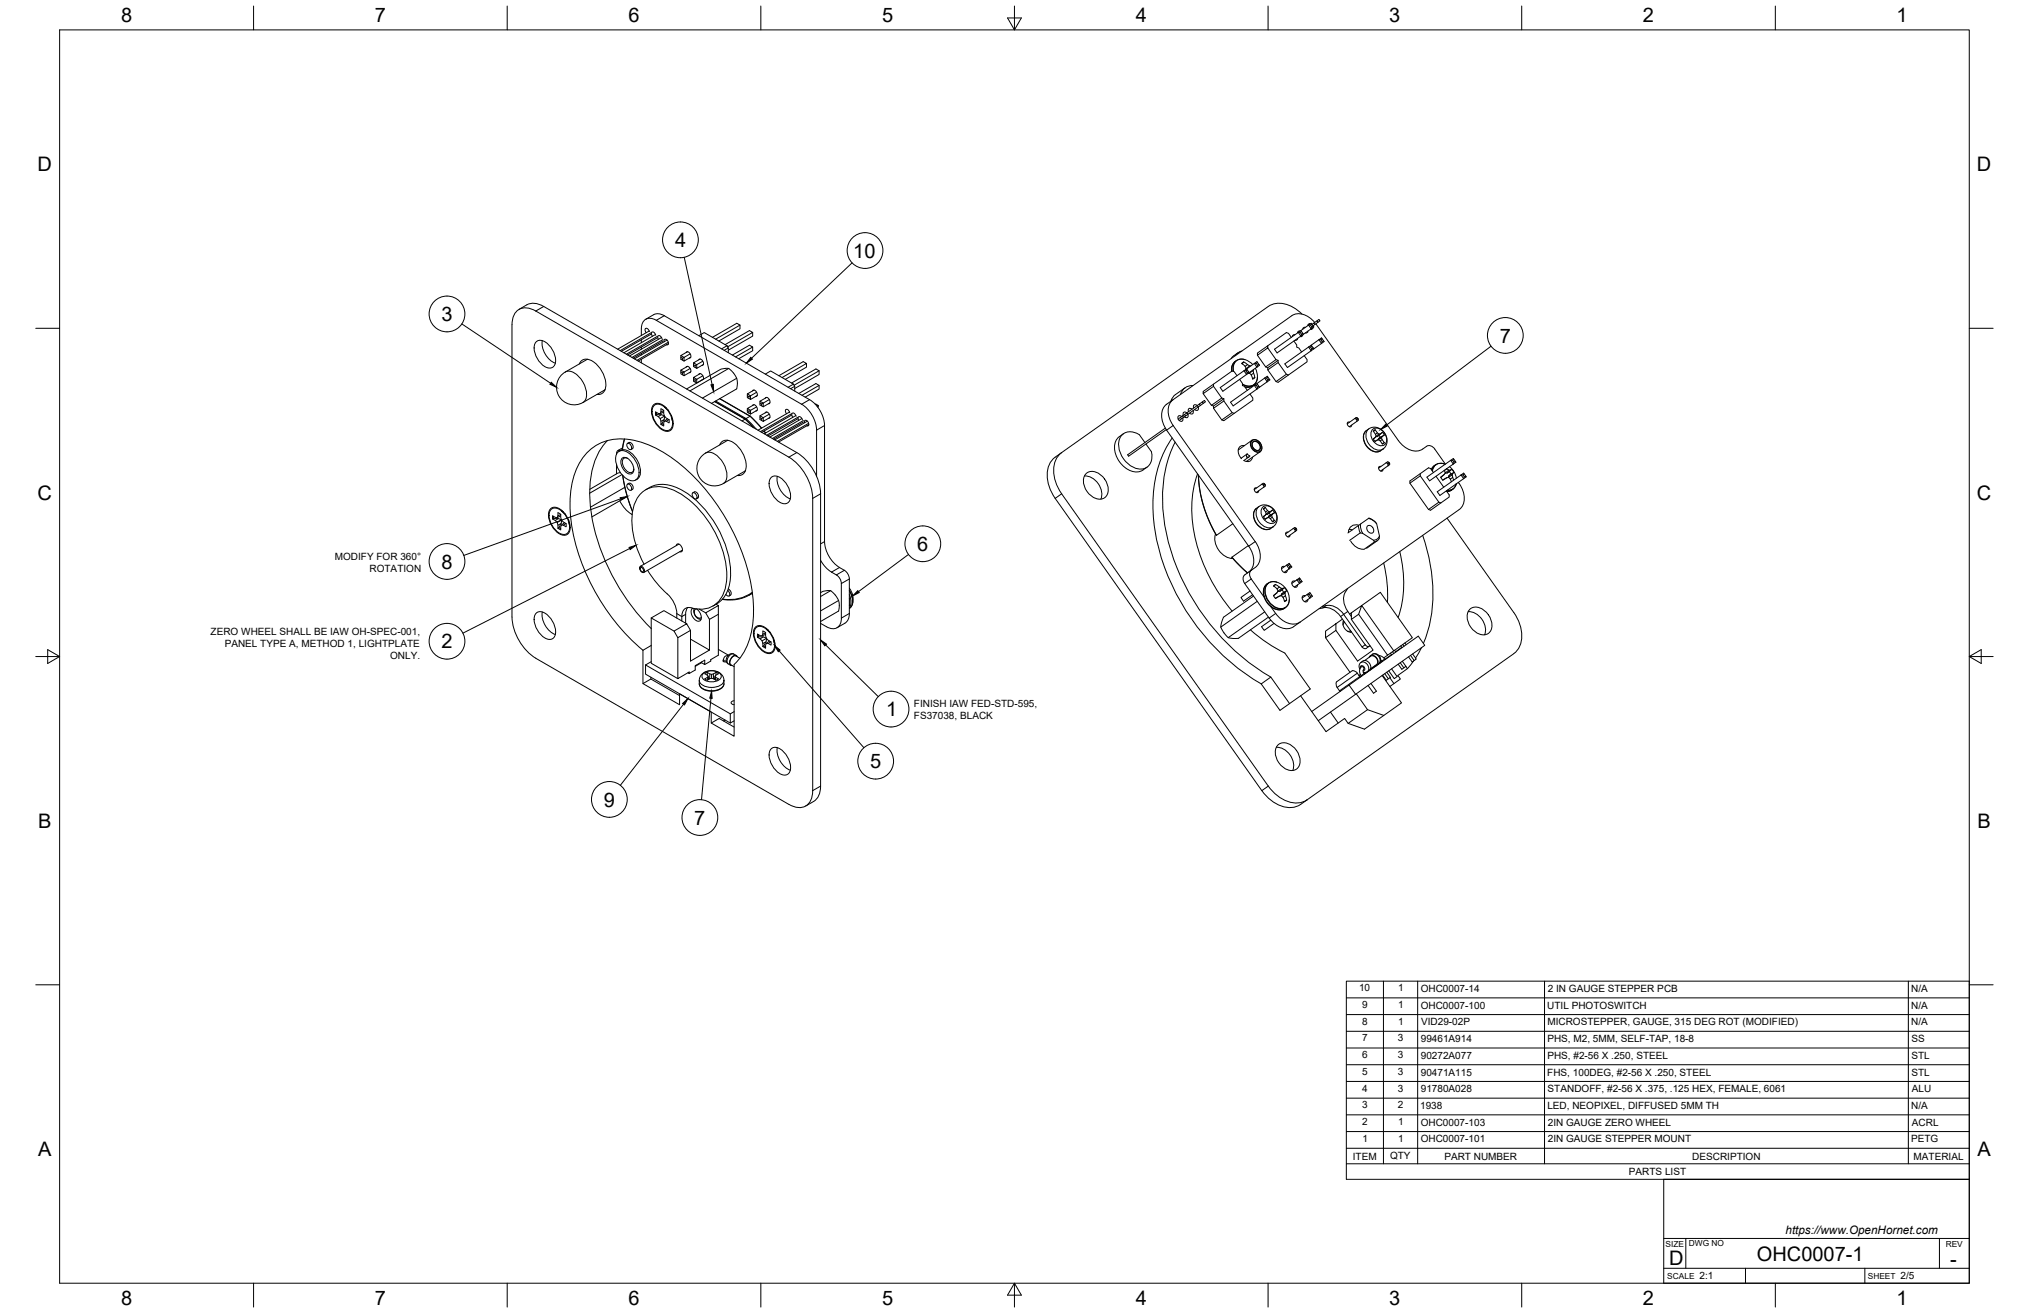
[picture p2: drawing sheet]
<svg xmlns="http://www.w3.org/2000/svg" width="864mm" height="559mm" viewBox="0 0 864 559" stroke-linecap="round" stroke-linejoin="round" font-family="sans-serif">
<defs><g id="words">
<g font-size="8.5">
<text x="51.6" y="9.4">8</text>
<text x="159.5" y="9.4">7</text>
<text x="267.5" y="9.4">6</text>
<text x="375.4" y="9.3">5</text>
<text x="483.4" y="9.4">4</text>
<text x="591.3" y="9.4">3</text>
<text x="699.3" y="9.4">2</text>
<text x="807.2" y="9.4">1</text>
<text x="16" y="72.9">D</text>
<text x="841.4" y="72.9">D</text>
<text x="287.4" y="105.1">4</text>
<text x="363.2" y="109.6">10</text>
<text x="187.9" y="136.6">3</text>
<text x="638.3" y="145.8">7</text>
<text x="16" y="212.6">C</text>
<text x="841.4" y="212.6">C</text>
<text x="390.4" y="234.4">6</text>
<text x="187.9" y="242">8</text>
<text x="188" y="276">2</text>
<text x="377.2" y="304.9">1</text>
<text x="370.3" y="327">5</text>
<text x="257" y="343.2">9</text>
<text x="16.2" y="352.3">B</text>
<text x="295.5" y="351">7</text>
<text x="841.7" y="352.3">B</text>
<text x="16.2" y="492">A</text>
<text x="841.7" y="492">A</text>
<text x="710.4" y="538.4">D</text>
<text x="747.8" y="536.7">OHC0007-1</text>
<text x="830.1" y="538.8">-</text>
<text x="51.6" y="555.5">8</text>
<text x="159.5" y="555.5">7</text>
<text x="267.5" y="555.5">6</text>
<text x="375.4" y="555.4">5</text>
<text x="483.4" y="555.5">4</text>
<text x="591.3" y="555.5">3</text>
<text x="699.3" y="555.5">2</text>
<text x="807.2" y="555.5">1</text>
</g>
<text font-size="5" x="760" y="525.2">https://www.OpenHornet.com</text>
<g font-size="4.3">
<text x="142.5" y="238.2">MODIFY FOR 360°</text>
<text x="157.3" y="243.4">ROTATION</text>
<text x="89.7" y="270.1">ZERO WHEEL SHALL BE IAW OH-SPEC-001,</text>
<text x="95.7" y="275.3">PANEL TYPE A, METHOD 1, LIGHTPLATE</text>
<text x="166.1" y="280.4">ONLY.</text>
<text x="389" y="300.7">FINISH IAW FED-STD-595,</text>
<text x="389" y="305.8">FS37038, BLACK</text>
<text x="578.4" y="421.9">10</text>
<text x="595.1" y="421.9">1</text>
<text x="604.7" y="422.2">OHC0007-14</text>
<text x="658.8" y="422.2">2 IN GAUGE STEPPER PCB</text>
<text x="813.5" y="422.2">N/A</text>
<text x="579.8" y="429">9</text>
<text x="595.1" y="429">1</text>
<text x="604.7" y="429.3">OHC0007-100</text>
<text x="658.6" y="429.3">UTIL PHOTOSWITCH</text>
<text x="813.5" y="429.3">N/A</text>
<text x="579.8" y="436.1">8</text>
<text x="595.1" y="436.1">1</text>
<text x="604.9" y="436.4">VID29-02P</text>
<text x="658.6" y="436.4">MICROSTEPPER, GAUGE, 315 DEG ROT (MODIFIED)</text>
<text x="813.5" y="436.4">N/A</text>
<text x="579.8" y="443.2">7</text>
<text x="594.9" y="443.3">3</text>
<text x="604.7" y="443.5">99461A914</text>
<text x="658.6" y="443.5">PHS, M2, 5MM, SELF-TAP, 18-8</text>
<text x="813.6" y="443.5">SS</text>
<text x="579.8" y="450.4">6</text>
<text x="594.9" y="450.4">3</text>
<text x="604.7" y="450.6">90272A077</text>
<text x="658.6" y="450.7">PHS, #2-56 X .250, STEEL</text>
<text x="813.6" y="450.7">STL</text>
<text x="579.8" y="457.5">5</text>
<text x="594.9" y="457.5">3</text>
<text x="604.7" y="457.7">90471A115</text>
<text x="658.6" y="457.8">FHS, 100DEG, #2-56 X .250, STEEL</text>
<text x="813.6" y="457.8">STL</text>
<text x="579.8" y="464.6">4</text>
<text x="594.9" y="464.6">3</text>
<text x="604.7" y="464.8">91780A028</text>
<text x="658.7" y="464.9">STANDOFF, #2-56 X .375, .125 HEX, FEMALE, 6061</text>
<text x="813.8" y="464.8">ALU</text>
<text x="579.8" y="471.7">3</text>
<text x="595" y="471.7">2</text>
<text x="604.5" y="472">1938</text>
<text x="658.6" y="472">LED, NEOPIXEL, DIFFUSED 5MM TH</text>
<text x="813.5" y="472">N/A</text>
<text x="579.8" y="478.8">2</text>
<text x="595.1" y="478.8">1</text>
<text x="604.7" y="479.1">OHC0007-103</text>
<text x="658.8" y="479.1">2IN GAUGE ZERO WHEEL</text>
<text x="813.8" y="479.1">ACRL</text>
<text x="579.9" y="485.9">1</text>
<text x="595.1" y="485.9">1</text>
<text x="604.7" y="486.2">OHC0007-101</text>
<text x="658.8" y="486.2">2IN GAUGE STEPPER MOUNT</text>
<text x="813.4" y="486.2">PETG</text>
<text x="575.8" y="493.5">ITEM</text>
<text x="591.7" y="493.4">QTY</text>
<text x="614.8" y="493.5">PART NUMBER</text>
<text x="720.3" y="493.5">DESCRIPTION</text>
<text x="814.5" y="493.5">MATERIAL</text>
<text x="693.3" y="500.1">PARTS LIST</text>
<text x="723.4" y="544.5">2:1</text>
<text x="809" y="544.5">2/5</text>
</g>
<g font-size="3.5">
<text x="708.9" y="530.9">SIZE</text>
<text x="718.9" y="530.5">DWG NO</text>
<text x="828.2" y="530.9">REV</text>
<text x="709.6" y="544.2">SCALE</text>
<text x="795" y="544.2">SHEET</text>
</g>
</g></defs>
<!-- layer: Visible Narrow -->
<g fill="none" stroke="#000" stroke-width=".43">
<path d="M231.4 130.4l-3.4 2M282.7 134.4l-3.4 1.9M240.6 158.3a5.4 5.4 0 0 1 6.2 2.4 9.5 9.5 0 0 1 2.3 9.6l-1 1M525.7 153.8l-1.1 1.4-.3 2.8M526.3 153.4l-1.2 1.6-.3 1.4 .1 1.6M529.8 153a3.8 3.8 0 0 0-4 1 3.8 3.8 0 0 0-.8 4.1M304.2 170.9l12.9 7.5M304.6 170.7l12.9 7.4 4.4 4.6M306.3 169.7l13 7.5 4.8 5M317.1 178.4l3.5 3.5M344.6 170.1l-3.4 1.9M528.8 163.6l1.5 .7 1.4 .1 1.9-.6"/>
<path d="M533.1 164.2l-1.5 .6-1.7-.1M535.2 160.6a3.8 3.8 0 0 1-2.3 3.5 3.8 3.8 0 0 1-4.1-.7M577.8 178l-.6 .4M578 178.2l-.6 .5M265.9 186.8l-1 4.6M300.4 192.8a5.4 5.4 0 0 1 6.1 2.4 9.5 9.5 0 0 1 2.4 9.6l-1 1M325.1 183.5l.7 .8M339.1 192.6l-3.3 2M350.9 181.1l-3.3 2M499.3 181.1l-2.8 2M532.7 187.8a2.77 2.77 0 0 1 3-.1 2.77 2.77 0 0 1 1.3 2.6 1.89 1.89 0 0 1-1.3 2.1 1.89 1.89 0 0 1-2.2-1l-1-1.6-.1-1.1zM532.9 187.3a3.2 3.2 0 0 0 0 3.7 3.2 3.2 0 0 0 3.5 1.2"/>
<path d="M533.4 187.9a2.39 2.39 0 0 1 2.6 .9 2.39 2.39 0 0 1 0 2.8 2.39 2.39 0 0 1-2.6-.9 2.39 2.39 0 0 1 0-2.8zM533.4 188.1a2.23 2.23 0 0 1 2.5 .8 2.23 2.23 0 0 1 0 2.6M581.6 183.2a5.2 5.2 0 0 0 1.3 7.8l1.4 .9 1.4 .4 2-.5M582.6 182.5a5.2 5.2 0 0 0 1.3 7.8l1.4 .9 1.4 .4 2-.5M591.2 196.9l-.6 .4M591.4 197.1l-.7 .4M610.5 198.2l-1.3 1.7M611 197.8l-.9 1.1-.5 1.4M614.6 197.4a3.5 3.5 0 0 0-4.9 3.1M265.1 202.4l1.5 7.6 2.6 7.7M349.3 210.2l-3.4 1.9M451.9 210.2l-2.8 1.9"/>
<path d="M510.1 202.2a54.5 54.5 0 0 0 7.7 25.6M534.8 216.3a5.2 5.2 0 0 0 1.3 7.8l1.4 .9 1.4 .4 2-.5M535.9 215.6a5.2 5.2 0 0 0 1.2 7.8l1.4 .9 1.5 .4 1.9-.5M538.3 206l-.6 .4M538.4 206.2l-.6 .5M617.8 208.6l-2 .6M618.4 208.2l-1.5 .6h-1.1M619.8 205.9a3.4 3.4 0 0 1-3.8 2.7M350.9 230.5l-1.6 1M524.4 237.1l6.6 6.7M534.2 230.5l-2.7 2M551.6 224.8l-.6 .5"/>
<path d="M551.8 225.1l-.6 .4M320.2 252a16.7 16.7 0 0 1-12.7 3M320.3 252.4l-1.3 .8M357.3 241.5l-3.4 2M359.4 242.7l-3.4 2M361.5 251.4a6.4 6.4 0 0 1 .5 7.2l-.4 .3M361.5 251.2a8 8 0 0 1 1.3 6M361.5 246.4l-3.4 1.9M361.5 254.5l.3 1.8-.3 1.5M361.5 253.1a5.8 5.8 0 0 1 0 5.6M532.6 246.4l-2.8 1.9M539.3 248.5a5.9 5.9 0 0 0 .6 8.6 5.4 5.4 0 0 0 6.8 1.8"/>
<path d="M539.8 248.2a5.9 5.9 0 0 0 .7 8.6 5.4 5.4 0 0 0 6.7 1.7M543.4 247.7a3.7 3.7 0 0 0-3.9 .8 3.7 3.7 0 0 0-1 3.9 7.4 7.4 0 0 0 7.6 6.5 3.6 3.6 0 0 0 2.7-3.6M564.4 257.8l-1.3 .9M288.1 261.2l2.1 1.2 1.6-.9M312.3 278.4a2.77 2.77 0 0 0-2.4 4.1M361.5 261.1l-3.4 2M542.9 261.1l-2.7 2M573.7 260.2l-3.1 2.2M581.1 274.4l-1.4 .9M584.1 278.5a2.55 2.55 0 0 1 2.8 1 2.55 2.55 0 0 1 0 2.9M297.6 291a5.1 5.1 0 0 0 6.2 3 4.2 4.2 0 0 0 4.3-3M297.6 289.5a5.1 5.1 0 0 0 6.2 3 4.2 4.2 0 0 0 4.3-3"/>
<path d="M308 280.9l.4 .4h.7M577.7 286.5l-8.6 6.1M578.7 288l-8.6 6M579 284.3a.93 .93 0 0 1 .9-1.1 .93 .93 0 0 1 .9 1v.9l-.6 .4M579.2 281.9a2.55 2.55 0 0 1 2.8 1 2.55 2.55 0 0 1 0 2.9M580.6 286.7l-1.3 .9M589.4 280.5l-1.3 .8M349.3 334.6l-3.4 1.9M539.8 334.6l-2.7 1.9"/>
</g>
<!-- layer: Visible -->
<g fill="none" stroke="#000" stroke-width=".43">
<path d="M224.2 129.7l-3.3 2M224.3 129.7a7 7 0 0 1 7.1 .7l107.7 62.2a22.4 22.4 0 0 1 10.2 17.6v124.3a7.3 7.3 0 0 1-3 6.6M274.8 135.9l4-2.2 1.2-.2 2 .5 62.6 36.1M315 138.4v1.5l-9.1 5.2M554.2 133.7a12.1 12.1 0 0 0-13.5-3.8l-88.8 62.7M555.6 139.3h-.7l-.4 .8M557.8 137.8h-.7l-.4 .8M557.8 138.4l.6 .7-.3 .8 1.1-.8-.3-.4M558.4 138l-.6 .4h-.8l1.1 1.5-3.3 2.4M558.4 138l.8-.5 .5 .6-.9 .6M558.9 139.3l-.2 .6-.9 .2M558.9 138.7l-.8-1.1-4.4 3.1"/>
<path d="M558.9 138.7l-.5 .4M559.2 137.5l1.3-1 .5 .7-1.3 .9M559.6 137.2a7.8 7.8 0 0 0-9.8-2.8l-50.5 35.7a7 7 0 0 0-4.9 6.1l.5 3.4 1.7 3.4 34.9 49.5a8.6 8.6 0 0 1 .7 10.4l-.7 .6M560 137.8l35.1 49.6a8.6 8.6 0 0 0 9.6 4.2l3-1.9 1.5 .2 1.5 1.2 4.5 6.4M560.5 136.5l.9-.6 .4 .6-.8 .7M228.4 145.3a4.4 4.4 0 0 1 5.6 2 8 8 0 0 1 1.9 8.4 3.5 3.5 0 0 1-5.4-.8 8.5 8.5 0 0 1-2.5-9.1zM230.8 145a9.5 9.5 0 0 0 5.6 9.6M246.6 154.9a3.4 3.4 0 0 1 5.3-1.4 12 12 0 0 1 5.7 12.2 3 3 0 0 1-3.5 2.2M250 152.9h-.1M250 152.9l-9.4 5.4a7.5 7.5 0 0 0-2.7 10.2 7.5 7.5 0 0 0 10.2 2.8l9.3-5.4M273 142.8a8.9 8.9 0 0 1 1-6.2 3.9 3.9 0 0 1 5.3-.3l61.9 35.7a14 14 0 0 1 6.4 11.1v19.6M273 144.6v1.3"/>
<path d="M273 147.7v.9M273 150.5v.6M273 152.9v1.5M276.3 140.9l-13.4 7.7M276.4 141.1a1.1 1.1 0 0 0-.5-1.2 1.1 1.1 0 0 0-1.3 .2l.4 1.5M277.2 142.2l-12.7 7.3M277.2 141.6l-13.3 7.6M279 142.4l-13.5 7.7M279.1 142.7a1.11 1.11 0 0 0-.5-1.2 1.11 1.11 0 0 0-1.3 .1l.4 1.5M279.8 143.7l-12.7 7.4M279.8 143.1l-13.2 7.6M281.6 143.7l-13.7 7.8"/>
<path d="M281.8 144.3a1.2 1.2 0 0 0-1.8-1.2l.2 1.3M282.2 145.1l-12.7 7.3M282.2 144.5l-13.2 7.6M282.7 145.4a.76 .76 0 0 1 .4-1.1 .76 .76 0 0 1 1 .6l.4 1.5-.3 .4-.5-.1M283.9 144.7l-13.9 8M284.4 145.6l-13.3 7.8M284.5 146.2l-12.8 7.5M289.8 157.5v.8l.7 .4 .6-.4v1.6l2.9-1.7M289.8 151.3v1.6l.7 .4M289.8 158.3v.8l.7 .4M290.5 152.5v.8l.6 .4M290.5 158.7v.8l.6 .4"/>
<path d="M292 150a1.35 1.35 0 0 1 1.5 .1 1.35 1.35 0 0 1 .6 1.4l-.2 .7-.5 .2M292 156.3a1.35 1.35 0 0 1 1.5 0 1.35 1.35 0 0 1 .6 1.4l-.2 .7-.5 .2M292.7 149.7l-2.9 1.6 1.3 .8 2.7-1.5M292.7 155.9l-2.9 1.6 1.3 .8 2.7-1.5M294 152l-2.9 1.7v-1.6l-.6 .4-.7-.4M295.2 154.4v1.6l.7 .4M295.9 155.6v.8l.6 .4M297.4 153.2a1.35 1.35 0 0 1 1.5 0 1.35 1.35 0 0 1 .5 1.4l-.1 .7-.5 .2M297.4 159.4a1.35 1.35 0 0 1 1.5 0 1.35 1.35 0 0 1 .5 1.4v.6M297.4 142.9l2.3-1.4 9.7 5.7M298 159l-2.8 1.7 1.3 .7 2.6-1.5M298 152.8l-2.8 1.6 1.3 .8 2.6-1.5"/>
<path d="M299.4 155.1l-2.9 1.7v-1.6l-.6 .4-.7-.4M303.2 143.6l10.4-6 1.4 .8-10.4 6M308.6 146.7l10.4-6 1.4 .8-10.7 6.1M309.4 147.2l.6 .9-1.8 1M309.4 147.2l-2.3 1.3M310 148.1v2M310.2 156.8l-16.6 9.6M311.7 151.1l7.3-4.2 1.4 .8-7.3 4.2M320.4 147.7v1.6l-6 3.4M320.4 141.5v1.5l-10.4 6M325.7 159.2l2.3-1.3 9.7 5.6M331.5 159.9l10.4-6 1.4 .8-10.4 6"/>
<path d="M343.3 154.7v1.6l-9.1 5.2M348.6 157.8v1.6l-10.3 6M526.5 159.9l-1.2-1.7-.9-.3-7.9 5.6M526.9 150.1l-2 1.4-.9 1.1M528.6 149.4l-1.7 .7-1.2 1.3M529.4 154.1l-.7 .8M529.4 154l1.6 1.2M529.4 154l-.9 .7 1.5 1.2M530 155.9l.4 .9-.3 .6M530.3 157.8l.6 .8-.3 .8 1.1-.8M530.6 157l-11.2 8 1.1 1.5 10.1-7.1-1.1-1.6h.8l.6-.4M530.6 157l.8 1.2"/>
<path d="M530.6 157h-.3M530.9 155.2l-.9 .7M531 155.2l.9 .5M531.2 158.9l.7-.1 .6 .7M531.4 158.2l-.5 .4M531.4 158.2l.3 .4M531.6 158.8v.1M531.8 155.7h.6M531.9 155.7l-1.6 1.3M533.2 155.2a5.9 5.9 0 0 0-5.8-2.2l-1.7 .8-.9 1-.6 1.7v1.6M533.3 157.8l-1.7 1 .1-.2M533.4 157.8l.2 1"/>
<path d="M533.5 157.3l-.2 .5M533.5 158.9l-1 .6M533.6 158.8a1.53 1.53 0 0 1-.4 2.6l-.6-1.9M534.3 156.7a5.9 5.9 0 0 1 .2 6.3l-2 1.6-2.6 .2M534.7 154.7l.6 .8-.3 .8 1.1-.8-.3-.4M535.2 150.3l4.4-3.1v.9l-4.4 3.1zM535.3 154.3l-.6 .4h-.8l1.1 1.6-3.3 2.3M535.8 155.1l-.8-1.2-4.4 3.1M535.8 155.1l-.5 .4M538.7 156.2l.9 .3v.9l3.5 5 .9 .3 4.4-3.1M539.6 148.1l3.5 5-4.4 3.1-3.5-5M544 153.4l-4.4 3.1"/>
<path d="M544 154.3l-4.4 3.1M547.5 159.3l-4.4 3.1M549.6 143.6l-1.2-1.7-.9-.4-7.9 5.7M550.7 145.1l1.2 1.7v1l.9 .3 1.2 1.7M551.2 142.5h-.7l-.4 .7M552.3 144l-.2 .6-.9 .2M553.4 140.9h-.7l-.4 .8M553.4 141.5l.6 .8-.3 .7 1.1-.7M553.7 140.7l-11.2 7.9 1.1 1.6 10.1-7.2-1.1-1.5h.8l.6-.4M553.7 140.7l.8 1.2M554.5 142.4l-.5 .8h-.6M554.5 141.9l.3 .4"/>
<path d="M554.5 141.9l-.5 .4M555.1 151.4l1.2 1.7v.9l-7.9 5.6-.9-.3-3.5-5v-.9l-.9-.3M556.7 140.9l-.2 .6-.9 .2M557.8 147.7l.6 .8-.3 .8 1.1-.8M558.1 146.9l4.4-3.1 .3 .4-.6 .4h-.8l1.1 1.6-3.3 2.3M558.1 146.9l-11.2 8 1.1 1.5 10.1-7.1-1.1-1.6h.8l.6-.4M558.1 146.9l.8 1.2M558.9 148.1l.3 .4M558.9 148.1l-.5 .4M562.2 144.6l.6 .8-.3 .8 1.1-.8-.3-.4-.5 .4M562.8 144.2l.5 .8M278.4 172.1a4.5 4.5 0 0 1 5.6 2 8.1 8.1 0 0 1 1.9 8.5 3.6 3.6 0 0 1-5.5-.8 8.6 8.6 0 0 1-2.5-9.2z"/>
<path d="M278.6 172.4a4.2 4.2 0 0 1 5.3 1.9 7.6 7.6 0 0 1 1.8 8 3.4 3.4 0 0 1-5.2-.7 8.1 8.1 0 0 1-2.4-8.7zM279.1 175.3v1.3M279.1 176.7a3.3 3.3 0 0 1 2.2 3.9M279.1 175.3l1.9 .7 .3-.7M279.5 175.5v.9M279.5 176.5h2l1.3 .5-1.8 1.2M279.5 176.5l-.4 .2M281.3 175.3l1.2-.6a3.2 3.2 0 0 0 2.3 3.9M281.5 176.5l-1.3 .8M282.5 175.4l-1.5 .6M282.5 174.7l-1.2-.7v1.3M282.7 178.6l-1.4 .7"/>
<path d="M282.8 173.2l.7 .3M282.9 173.2l1.5 1.4M282.9 177.2l-.2 1.4-1.4 2M283.1 173.3l-.1 .1M283.2 173.5l.4 .2M284.1 178.2l-1.3 1M284.7 178.6l-1.1 .7M284.8 178.6v1.3l-2-.7-.3 2.1-1.2-.7M285.8 177l.4 2M286.2 178.1l-.1 .5M286.2 178.8l-.1 .1M286.3 178.3l-.1 .8"/>
<path d="M292.2 165.5l14.6-8.4 2.7-.3a5.9 5.9 0 0 1 3.3 2.8l.8 1.4 .2 1.3-.2 3.2-10.7 6.2M295.2 160.7v1.5l.7 .4M295.9 161.8v.8l.6 .4M298.8 161.7h.1M299.4 161.4l-2.9 1.6v-1.6l-.6 .4-.7-.4M304.2 170.9l13.1 7.5M306.4 169.6l13 7.5M313.6 161l-14.6 8.4M317.3 178.4l-1.5 .8M317.3 178.4l3.6 3.7M318.1 173.9v.7l.7 .4 .6-.4v1.6l2.9-1.6M318.1 167.7v1.5l.7 .4"/>
<path d="M318.1 174.6v.9l.7 .3M318.8 168.8v.8l.6 .4M318.8 175v.8l.6 .4M319.4 177.2l-2.1 1.2M319.4 177.2l4.8 5M320.3 166.4a1.35 1.35 0 0 1 1.5 0 1.35 1.35 0 0 1 .5 1.4l-.1 .7-.5 .2M320.3 172.6a1.35 1.35 0 0 1 1.5 0 1.35 1.35 0 0 1 .5 1.4l-.1 .7-.5 .2M320.9 166l-2.8 1.7 1.3 .7 2.7-1.5M320.9 172.2l-2.8 1.7 1.3 .7 2.7-1.4M322.3 168.4l-2.9 1.6v-1.6l-.6 .4-.7-.4M323.5 177v1.6l.7 .3M323.5 170.8v1.5l.7 .4"/>
<path d="M324.2 178.2v.7l.6 .4M324.2 171.9v.8l.6 .4M325.7 169.5a1.35 1.35 0 0 1 1.5 0 1.35 1.35 0 0 1 .5 1.4l-.1 .7-.5 .2M325.7 175.7a1.35 1.35 0 0 1 1.5 0 1.35 1.35 0 0 1 .5 1.5l-.1 .6-.5 .2M326.3 175.3l-2.8 1.7 1.3 .8 2.6-1.5M326.3 169.1l-2.8 1.7 1.3 .8 2.6-1.5M327.7 177.7l-2.9 1.6v-1.5l-.6 .4-.7-.4M327.7 171.5l-2.9 1.6v-1.5l-.6 .3-.7-.3M336.1 175.3l-13.5 7.8M336.1 175.6a1.1 1.1 0 0 0-.5-1.2 1.1 1.1 0 0 0-1.3 .2l.5 1.5M336.9 163l10.4-6 1.3 .8-10.6 6.2M336.9 176.7l-12.7 7.3"/>
<path d="M336.9 176.1l-13.2 7.6M337.7 163.5l.6 .9-1.8 1M337.7 163.5l-2.3 1.3M338.3 164.4v2M338.7 176.9l-13.4 7.7M338.8 177.2a1.11 1.11 0 0 0-.5-1.2 1.11 1.11 0 0 0-1.3 .1l.4 1.5M339.6 178.2l-12.7 7.3M339.6 177.6l-13.3 7.6M340 167.4l7.3-4.2 1.3 .8-7.2 4.2M341.3 178.1l-13.6 7.9M341.5 178.7a1.2 1.2 0 0 0-1.7-1.1l.2 1.3M341.9 179.6l-12.7 7.3"/>
<path d="M341.9 179l-13.2 7.6M342.4 179.9a.76 .76 0 0 1 .4-1.1 .76 .76 0 0 1 1 .7l.4 1.4-.3 .4-.5-.1M343.6 179.2l-13.8 8M344.6 170.1a14.1 14.1 0 0 1 6.3 11v49.4a14.4 14.4 0 0 0 8.5 12.2M347 172.1l1.3 .5-.6 .3M348.3 172.6l-.2 .7M348.6 164v1.6l-5.9 3.4M499.3 170.1a7.6 7.6 0 0 0-.7 9.9l35.6 50.5a8.5 8.5 0 0 1 .8 10.4l-2.4 1.8M502.5 177.6l.4 .6-1 .7M502.5 177.6l-1.1 .8M503 177.3a1.03 1.03 0 0 0-1.7 .1 1.03 1.03 0 0 0 .6 1.6 .92 .92 0 0 0 1.3 .2 .92 .92 0 0 0 .2-1.3M503.3 177l.9-.6 .4 .6-.8 .6"/>
<path d="M503.3 177l.5 .6M503.3 177l-.8 .6M503.7 176.8a1.03 1.03 0 0 1 .6-1.5 1.03 1.03 0 0 1 1.3 1 .92 .92 0 0 1-.2 1.4 .92 .92 0 0 1-1.3-.3M503.8 177.6l-.9 .6M504.2 176.4l.9-.6 .4 .6-.9 .6M504.4 165l-4.5 3.2-1.5 2.5M505.2 175.6l4.4-3 .4 .6-4.3 3.1M507.4 174.2a.93 .93 0 0 0-1.4-.3 .93 .93 0 0 0-.1 1.3M507.8 164.1a5.1 5.1 0 0 0-5.3 3.8M507.8 174.8a.93 .93 0 0 1-.2 1.3 .93 .93 0 0 1-1.3-.3M510.5 172l1.3-1 .4 .6-1.3 1M510.5 172l-.9 .6a.93 .93 0 0 0-1.3-.2 .93 .93 0 0 0-.2 1.3"/>
<path d="M510.5 172l.4 .6M510.9 172.6l-.9 .6a.93 .93 0 0 1-.2 1.3 .93 .93 0 0 1-1.3-.2M511.8 171l.8-.6 .5 .6-.9 .6M512.1 166.6l4.4-3.1v.9l-4.4 3.1zM515.6 172.5l.9 .3v1l3.5 4.9 .9 .3 4.4-3.1M516.5 164.4l3.5 5-4.4 3.1-3.5-5M520.9 169.7l-4.4 3.1M520.9 170.6l-4.4 3.2M524.4 175.6l-4.4 3.1M527.6 161.5l1.2 1.7v.9l.9 .3 1.2 1.7M532 167.7l1.2 1.7v.9l-7.9 5.6-.9-.3-3.5-5v-.9l-.9-.3M534.1 160.7l-1 .3"/>
<path d="M534.7 164l.6 .8-.3 .8 1.1-.8M535 163.2l4.4-3.1 .3 .4-.6 .4h-.8l1.1 1.6-3.3 2.3M535 163.2l-11.3 8 1.2 1.5 10.1-7.1-1.1-1.6h.8l.6-.4M535 163.2l.8 1.2M535.8 164.4l.3 .4M535.8 164.4l-.5 .4M539.1 160.9l.6 .8-.3 .8 1.1-.8-.3-.4-.5 .4M539.7 160.5l.5 .8M574.4 179.7a.96 .96 0 0 0-1.1 .8 .96 .96 0 0 0 .9 1l.8 .1 .3-.7M576.6 178.2h.4l.4 .5M577.4 178.6v.8M250.2 192.4a21.4 21.4 0 0 1 22.2-4.4 62.8 62.8 0 0 1 30.1 23.1 85.8 85.8 0 0 1 18.2 47.1 32.5 32.5 0 0 1-7 23.3l-1.2 1.3v30.5l-9.8-5.6v-4.7l-13.5-7.7v4.6l-15.5-9v-14.1a89 89 0 0 1-31-58.8 34.9 34.9 0 0 1 6.2-24.2z"/>
<path d="M258.6 187.5a31.5 31.5 0 0 0-7.6 23.2 86.7 86.7 0 0 0 21.6 51.9l4.6 4.9M262.4 197.8v3.9M263.2 192.3a4.8 4.8 0 0 1 6.1 2.1 8.7 8.7 0 0 1 2 9.2 3.3 3.3 0 0 1-5.1-.2 10.2 10.2 0 0 1-3.9-9.9zM264.2 191.7l-1.3 .1-.5 1.5M264.9 195a3.3 3.3 0 0 1 4.1 2.1 3.3 3.3 0 0 1-.3 4.6 4.9 4.9 0 0 1-4.5-5.1zM264.9 191.3l-1.4 .8M264.9 190.6l-1.9 1.1M265.7 186.8l-.8 4.6a4.4 4.4 0 0 1 4.2 1.8 9.6 9.6 0 0 1 3 9.7l-.9 1M267 188.8a1.59 1.59 0 0 1 1.6 .8 1.59 1.59 0 0 1-.1 1.7 1.85 1.85 0 0 1-1.5-2.5zM267.1 188.7a1.5 1.5 0 0 1 2.1 .5 1.5 1.5 0 0 1-.6 2.1M267.2 195.1a1.62 1.62 0 0 0-2 .2 1.62 1.62 0 0 0-.3 2 4.4 4.4 0 0 0 3.9 3.8l.7-.5 .3-1M281.7 180.3l.8 .5"/>
<path d="M306.3 189.4a3.4 3.4 0 0 1 5.3-1.4 12 12 0 0 1 5.7 12.2 3 3 0 0 1-3.5 2.2M309.7 187.4h.1M309.7 187.4l-9.3 5.4a7.5 7.5 0 0 0-2.8 10.2 7.5 7.5 0 0 0 10.3 2.8l9.3-5.4M325.2 183.4l.7 .9M326.9 185.5v.1M335.8 194.6l-107.7-62.2a6.2 6.2 0 0 0-9 1 9 9 0 0 0-1.2 4.8v124.4a22.5 22.5 0 0 0 10.2 17.5l107.7 62.2M335.8 194.6a22.4 22.4 0 0 1 10.1 17.5v124.4a6.2 6.2 0 0 1-5.4 7.2 9 9 0 0 1-4.7-1.4M344.2 180.1l-13.3 7.7M344.3 180.7l-12.9 7.5M449.1 194.6a10.5 10.5 0 0 0-2.8 11.8l1.2 2.9 1.6 2.8 88 124.4a14.2 14.2 0 0 0 14.4 6.9l2.1-1.1 2.7-1.9M451.9 192.6l-2.8 2M451.9 192.6a10.5 10.5 0 0 0-2.8 11.8l1.1 2.9 1.7 2.9 87.9 124.3a14.2 14.2 0 0 0 14.4 6.9l2.1-1"/>
<path d="M478.2 184.6a6.8 6.8 0 0 0-3 9.7 9.8 9.8 0 0 0 9.6 6.5l3.4-2M487.3 188.3l-2.3-3.3a5.3 5.3 0 0 0-5.4-1.1 5.3 5.3 0 0 0-3.4 4.4 10.7 10.7 0 0 0 9.7 11.3 5.3 5.3 0 0 0 4.2-7.4l-2.4-3.2M496 182.2l-16 11.3 .4 .7 16-11.4M498.9 186.4a53.6 53.6 0 0 0-7.3 39.4 95.4 95.4 0 0 0 45.2 65.3M500.2 188.2a59.3 59.3 0 0 0-3.3 40.8 96 96 0 0 0 44 59.2M527 191.5l6.3-4.3h1.5l1.6 1.4 .7 1.8-.5 1.6-6.1 4.4M529.6 189.7a2.46 2.46 0 0 0-2.4 1.2 2.46 2.46 0 0 0 .2 2.7l1 1.6M530.7 194.5l.1 .1M530.8 193.2l1.2 .8-.7 .6-.6-.1M530.8 193.2l-.3 .6 .2 .7M530.8 193.2l-2.6 1.8M531.6 194.5l-2.2 1.5a2.24 2.24 0 0 0 3.7-1.4"/>
<path d="M533.4 188.1l-.5 1.2 .5 1.3 1.3 1 1.1-.1M573.4 180.4l3.8-2.7 .8 .5v.8l-3.7 2.6M581.2 183.6l1.6-1.2 1.7-.6 1.8 .2 1.8 .9 1.3 1.5 .9 2.1v1.9l-.7 1.8-2 1.7-1.2 .4-1.5-.1-1.7-.8-1.8-1.8-1-2.3v-2.2zM584 183a3.7 3.7 0 0 1 5.7 2 2.99 2.99 0 0 1-1.6 4.7 4.8 4.8 0 0 1-4.1-6.7zM585.3 182.9l1.5 1.8 1.6-.7M585.3 182.9l-.7 .8M585.3 182.9l-.8 .6 1.2 2-1.2 1.2 .4 .7 .4 .5 1.5-.7 1.6 1.8 .8-.6M585.4 186.1l-.8 .8M586.3 184.2l-.9 .6M586.3 187.2l-1.1 .6M586.8 184.7l-1.2 1.1M586.9 185.3l.6 .8"/>
<path d="M587.5 184.7l-1.3 1.1-.7 .1M587.8 198.5a.96 .96 0 0 0-1.1 .9 .96 .96 0 0 0 .8 1l.8 .1 .3-.7M588 186.4l-1.5 .8 .2-.6M588.3 187.1l-.9 .6M588.4 184l-2.2 1.8M588.4 184l.8 1.1M589.2 185.1l-1.2 1.3 1.2 2M589.2 185.1l-2.5 1.5 1.6-.8M589.2 188.4l-.9 .4M589.9 197l.9 .5v.8M590.7 198.3l-3.1 2.2M591.4 197.1l-.4-.5h-.5l-3.7 2.6"/>
<path d="M591.4 197.8l-.7 .5M591.4 197.1v.7M615.1 197.6l-1.7-.4-1.5 .2-1.7 1-1 1.5M615.7 199.5h.1M615.7 199.5l-1 .8M615.7 199.5l.9 .6M617 198.6a7.6 7.6 0 0 1 2.9 4.9M617.9 199.7l-1.9 1.6M617.9 199.7l-1.3 .4M617.9 199.7l.9 1.3M618.8 195.5l-.5 .4h-.8l1.1 1.6-10.1 7.1-1.2-1.5 11.3-8 1.1 1.6-1.1 .8 .2-.8-.5-.8M619.4 196.3l-.6 .4"/>
<path d="M234.5 216.3a4.5 4.5 0 0 1 5.7 2 8.1 8.1 0 0 1 1.9 8.5 3.6 3.6 0 0 1-5.5-.7 8.6 8.6 0 0 1-2.5-9.3zM234.7 216.7a4.2 4.2 0 0 1 5.4 1.8 7.6 7.6 0 0 1 1.7 8.1 3.4 3.4 0 0 1-5.1-.8 8.1 8.1 0 0 1-2.4-8.7zM235.6 219.8l.1 .9M237.5 219.5v-1.3l1.2 .7a3.2 3.2 0 0 0 2.2 3.9v1.4l-1.9-.8-.3 .8v1.3l-1.2-.7M237.5 219.5l-.3 .8-.9-.1-1.1-.7v1.4M238.7 219.6l-1.5 .7M238.7 219l-1.2 .5M238.9 217.4l.8 .4M239 217.5l1.6 1.3M239.2 217.5l-.1 .1M239.4 217.7l.4 .2M263.8 213.1a13.5 13.5 0 0 0 5.2 5.9"/>
<path d="M264 201.1l-1 .2-12 7M264.7 202l-13.7 7.9M265 202.3l1.4 7.2 2.8 8.3M265.9 207.4l-14.6 8.5M267 211.3l-15.1 8.7M267 206.1a1.59 1.59 0 0 1 1.6 .8 1.59 1.59 0 0 1-.1 1.8 1.85 1.85 0 0 1-1.5-2.6zM267.1 206.1a1.5 1.5 0 0 1 2.1 .4 1.5 1.5 0 0 1-.6 2.1M271.2 203.9l-.7 .4M274.8 208.4a13.5 13.5 0 0 1 15.2 0 44.2 44.2 0 0 1 21 36.4 13.6 13.6 0 0 1-7.6 13.1M294.8 209.8a1.59 1.59 0 0 1 1.6 .8 1.59 1.59 0 0 1-.1 1.8 1.85 1.85 0 0 1-1.5-2.6zM295.5 209.4l-.6 .3M295.5 209.3a1.73 1.73 0 0 1 1.5 2.6l-.6 .4"/>
<path d="M317.2 200.4h.1M328.4 203a4.4 4.4 0 0 1 5.6 2 8 8 0 0 1 1.9 8.4 3.5 3.5 0 0 1-5.4-.7 8.5 8.5 0 0 1-2.5-9.2zM330.8 202.7a9.5 9.5 0 0 0 5.6 9.6M461.6 202.6a7.7 7.7 0 0 1 6.9 9.8M462.1 201.7a5.1 5.1 0 0 1 7.4 1.4 6.2 6.2 0 0 1 .7 8.7 5.8 5.8 0 0 1-7.5-2.6 6.4 6.4 0 0 1-.6-7.5zM509.7 201.7a54.1 54.1 0 0 0 2.8 39.1 77.1 77.1 0 0 0 11.9 19.3M510.1 202.2l.5 5.9 1.4 6.5 2.7 7.3 3 5.9 7-4.9M534.4 216.7l1.9-1.4 1.6-.4 1.8 .2 1.8 1.1 1.5 1.9 .6 2-.1 1.9-.9 1.5-1.9 1.5-1.4 .4-1.5-.2-1.8-1-1.5-1.7-.8-2-.2-1.9zM534.9 207.7a.96 .96 0 0 0-1.1 .8 .96 .96 0 0 0 .8 1.1h.8l.3-.7M537 206.1l.5 .1 .3 .5M537.3 216.1a3.7 3.7 0 0 1 5.6 1.9 2.99 2.99 0 0 1-1.5 4.8 4.8 4.8 0 0 1-4.1-6.7zM537.6 205.7l-3.8 2.7"/>
<path d="M537.6 205.7l.9 .5v.7l-3.8 2.7M537.7 216.6l1.2 2-1.2 1.2M537.7 219.8l.9 1.2 1.5-.7 1.5 1.8 .9-.6M537.9 206.6l-.1 .8M538.5 216l1.6 1.8 1.5-.7M538.5 216l-.7 .7M538.6 216l-.9 .6M538.7 219.2l-.9 .8M539.5 217.3l-.8 .6M540 219.7l-.3 .6M540.1 217.8l-1.3 1.1M540.1 218.4l.6 .8"/>
<path d="M540.7 217.7l-1.3 1.2h-.6M541.3 219.4l-1.5 .9M541.6 217.1l-2.2 1.8M541.6 217.1l.9 1.1M542.4 218.2l-1.1 1.2 1.1 2.1-.9 .4M542.4 218.2l-2.4 1.5 1.5-.8M604.5 201.6v.9l7.9 11.2 .9 .3 3.5-2.5v-.9l-1.2-1.7M604.5 202.5l-4.4 3.1M610.1 201.1l-1.2-1.7-.9-.3-7.9 5.6v.9l7.9 11.2 .9 .3 4.4-3.1M611.2 202.7l3.3 4.6M611.7 209.3l10.2-7.2 1.1 1.6-10.1 7.2zM612.4 213.7l-4.4 3.1"/>
<path d="M613.2 203.1l.9 1.3 1.6-1.1M614.7 200.2h.1M614.7 201.9l-1.5 1.2M614.7 201.9l-1.4 1.3M614.7 200.2l.5 .9-.5 .8M616.4 203.2h.1M616.6 200.1l-1.6 1.3M616.8 200.7l.8 1.1M617.3 200.1l-1.3 1.2-.9 .1M617.3 203.9l.4 1.1M617.3 203.9l-1-.7-2.3 1.1M618.1 202.2l.2 1"/>
<path d="M618.3 201.5l-1.6 .9-.3 .8 1.7-1M618.3 203.2l-1 .7M618.3 203.2l.4 1.2M618.3 201.5l-.2 .7M618.8 201l-2.1 1.4M618.8 201l-.5 .5M619.8 205.9l-1.3 2.2-1.4 .9-1.3 .2M620.7 205.3l.4 .5M621.1 205.8a8.6 8.6 0 0 1 .7 10.4l-68.5 48.6M623.3 201.7l-.6 .4M623.8 202.5l-.8-1.1-1.1 .7h.8l.6 .8-.3 .8 1.1-.8-.3-.4-.5 .4M235.2 220.9a3.3 3.3 0 0 1 2.3 3.9"/>
<path d="M235.6 220.7h2l1.4 .6M235.6 220.7l-.4 .2M237.6 220.7l-1.3 .8M237.9 224.5l.8 .5M238.8 222.8l-1.3 .7M239 221.3l-1.8 1.1M239 221.4l-.2 1.5-1.3 1.9M240.3 222.5l-1.3 .9M240.8 222.8l-1 .7M242 221.2l.1 .4M242 221.6l.3 1.6M242.4 222.3l-.1 .5"/>
<path d="M242.4 223l-.1 .1M242.4 222.5l-.1 .8M287.8 232.2l.1-.4a1.64 1.64 0 0 1 2.5 1.6l-.1 1.2-1 .2M289 231.6l-16.5 9.4M290.4 234.1l-16.4 9.5M349.3 238.5a14.2 14.2 0 0 0 6.7 6.2M517.4 227.2a8.5 8.5 0 0 0 7.4 10.5M531.3 232.2l-7 5 6.6 6.7M539.5 220.3l-1.1 .6M541.5 220.2l-.8 .5M548.2 226.5a.96 .96 0 0 0-1.1 .8 .96 .96 0 0 0 .9 1.1l.8 .1 .3-.7M550.3 225l.9 .5v.7"/>
<path d="M550.9 224.6l-3.7 2.6M550.9 224.6h.5l.4 .5M551.2 226.3l-3.2 2.2M551.8 225.8l-.6 .5M551.8 225.1v.7M574.2 225.3l1.4 .2M574.8 230.2a6.4 6.4 0 0 0 5.6 3.5M578.2 223.6l.8 3.2M578.3 223.5a3.2 3.2 0 0 0-4.4 3.2M579 226.8l1.1 .2 4.5 2.9 .4 .8-4.5 3.1M579 226.8l-4.6 3.2M579.1 223v1.7l1 2.3"/>
<path d="M582.2 223.8a1.94 1.94 0 0 1 2.1 .7 1.94 1.94 0 0 1 0 2.3 1.94 1.94 0 0 1-2.1-.8 1.94 1.94 0 0 1 0-2.2zM582.4 220.7l1.6 .5 1.9 1.7M585.4 222.3l.5 .6 1.2 5.2-.1 1.1M585.4 222.2l-2.7-1.7-9 6.3M586.1 230.2l-4.4 3.2M587 229.2l-.6 .8-1.4 .6M587.1 228.1l-.9 1.3-1.6 .5M588.9 239.6l1.4 7.9 .2 8.9M595.8 234.8a49.5 49.5 0 0 1-.7 28M605.5 227.8a65.9 65.9 0 0 1 1.1 44.2l-.8 1.8M615.9 220.5l28.4 40.2a14.2 14.2 0 0 1 1.7 15.8l-1.7 1.7M272.4 241.1a1.59 1.59 0 0 1 1.6 .8 1.59 1.59 0 0 1-.1 1.8 1.85 1.85 0 0 1-1.5-2.6z"/>
<path d="M272.6 241.5a1.08 1.08 0 0 1 1.1 .6 1.08 1.08 0 0 1-.2 1.3l-1-1.1zM274.1 240.1a35 35 0 0 1-4.4-24.4 10.8 10.8 0 0 1 14.6-8 37.2 37.2 0 0 1 19.9 18.6 35.4 35.4 0 0 1 4.4 24.3 11 11 0 0 1-15.1 8 3.2 3.2 0 0 0-3.3 3.8v1.9M275.6 242.7l2.8 4.1 3.1 3.6a19 19 0 0 1 5.8 7.2l.7 2.7 .1 2.7M292.7 258.6l-.9 2.3v4.3M294.9 258.9a3.5 3.5 0 0 0 1.6 5.3 1.51 1.51 0 0 0 1.8-.4 1.51 1.51 0 0 0 .1-1.9l-.7-1.5-1.2-1.2M295.6 259a3.3 3.3 0 0 0 2.8 4.5M296.3 259.1a2.24 2.24 0 0 0-.4 2.7 2.24 2.24 0 0 0 2.4 1.2l.2-.3M297.7 259.3l2.7 1.5M304.8 257.2l1 .5M309.7 251.2a1.51 1.51 0 0 1 .4 2.5l-1.2-.7M309.9 250.7a1.64 1.64 0 0 1 1.2 1.3 1.64 1.64 0 0 1-.8 1.7M320.3 252.5l-2.9 1.5-3.1 1-3.3 .4-3.6-.3"/>
<path d="M349.3 252.2l1.1-.5 2.5-.4a5.9 5.9 0 0 1 3.3 2.9l1 2.4-.3 3.5-7.6 4.4M353.6 251.4l-4.3 2.5M356 244.7l1.3 1.3 .8 1.7v15.4M356.9 255.6l-7.6 4.4M359.4 242.7l1.3 1.3 .8 1.8v16.1l-.6 2-.8 1-3.9 2.3M361.5 250.3a6.5 6.5 0 0 1 .7 8.1l-.7 .5M529.8 244.7l-.7 1.3 .3 1.7 10.8 15.4M532 251.5l-3.8 2.8 1.1 1.5 3.8-2.7M532.6 242.7l-2.8 2M532.6 242.7l-.7 1.3 .3 1.8 5.9 8.4M533.5 253.7l-12.8 9-1 3.2a6.1 6.1 0 0 0 2 4.3l.1 .1a4.8 4.8 0 0 0 4.4 1.4h.9l12.8-9.1M535.1 255.9l-15.5 11"/>
<path d="M538.8 248.9l1.7-1.1 1.7-.3a7.4 7.4 0 0 1 6.4 9l-1.1 1.8-2 1.2-2.3-.1-2.2-1.1-2.1-2.4-1-2.4-.1-2.7zM540.9 258.2l2 2.9M542.9 248.8l-.6 .8M542.9 248.7l1.6 1.2M542.9 248.7l-.9 .7 1.5 1.2M543.5 252.3l-1.4 1.3M543.5 252.3l-.6 .4a.92 .92 0 0 0-.7 1.1 .92 .92 0 0 0 1.1 .7l1.2-.8M543.5 250.6l.4 .9-.4 .8M544.5 253.7l-1.7 .9M544.5 249.9l-1 .7M544.5 253.7l.9-.2 .7 .7M544.5 249.9l.9 .5h.7"/>
<path d="M545.1 253.5l.1 .1M545.4 250.4l-1.6 1.3M545.4 242.1l2.2-1.6 1.1 1.6-2.2 1.5M545.6 251.1l.8 1M546.1 250.4l-1.3 1.3h-.9M546.7 250.1l-1.9 1.6M546.7 250.1l.9 1.3M546.7 250.1l-.6 .3M546.8 241.1a1.06 1.06 0 0 0-1.4 .5 1.06 1.06 0 0 0 .4 1.4 1.06 1.06 0 0 0 1.2 .8 1.06 1.06 0 0 0 .9-1.1M546.9 252.5l.2 1M547.1 251.9l-1.6 .8-.4 .8 1.8-1M547.1 253.6l-1 .6"/>
<path d="M547.1 253.5a1.53 1.53 0 0 1-.4 2.6l-.6-1.9M547.1 251.9l.5-.5-2.1 1.3M547.1 251.9l-.2 .6M547.6 255.4l-1 .3M549 240.1l.8 1.2-1.1 .8 .3-.8-.6-.8h-.8l1.1-.7 .3 .3-.6 .4M549.5 240.9l-.5 .4M549.8 248.3l2.2-1.5 1.1 1.5 .3-.8 .5-.4 .3 .4-3.3 2.4M551.2 247.3a1.06 1.06 0 0 0-1.4 .5 1.06 1.06 0 0 0 .4 1.4 1.06 1.06 0 0 0 1.2 .8 1.06 1.06 0 0 0 .9-1.1M552.8 246.8l.6-.4-.3-.4-1.1 .8h.8l.6 .7M553.4 246.4l.5 .7M555.6 253.6a1.06 1.06 0 0 0-1.4 .4 1.06 1.06 0 0 0 .4 1.4 1.06 1.06 0 0 0 1.2 .8 1.06 1.06 0 0 0 .9-1.1M557.2 253l.6 .8"/>
<path d="M557.8 252.6l.8 1.2-3.3 2.3M558.3 253.4l-.5 .4-.3 .8-1.1-1.6h.8l.6-.4-.3-.4-3.3 2.3M562.8 258.1a7.5 7.5 0 0 1 9.1 3.4l9.2 12.9a1.18 1.18 0 0 0 2 .3M563 258.7a7.7 7.7 0 0 1 7.6 3.7l9.1 12.9M563.1 258.7l-1.7 .4M573.6 250.5a7.4 7.4 0 0 0 .1 9.7M579.6 257.7l13.6 19.3-2.6 1.8-12.3-17.4M579.6 257.7l7.9-5.6 13.7 19.3-8 5.6M625.4 259.5a5.1 5.1 0 0 1 7.4 1.3 6.2 6.2 0 0 1 .7 8.8 5.8 5.8 0 0 1-7.5-2.7 6.4 6.4 0 0 1-.6-7.4zM228.4 260.8a4.4 4.4 0 0 1 5.6 1.9 8 8 0 0 1 1.9 8.5 3.5 3.5 0 0 1-5.4-.8 8.5 8.5 0 0 1-2.5-9.1zM230.8 260.4a9.5 9.5 0 0 0 5.6 9.6M277.2 263l5.4-3.1 9.7 5.6"/>
<path d="M277.2 274.7l-3.5 2.1M286.9 268.6l5.4-3.1 1.6 2.8-5.4 3.1zM286.9 268.6l-9.7-5.6v19.3l11.3 6.5M288.5 271.4v17.4l4.8-2.8v.6l-.5-.3M293.9 268.3v13l8.1-4.6-8.1-4.7M300.4 260.8l5.4-3.1v3.7l-3.8 2.2zM302 263.6v13.1M305.8 261.4v17.4l-3.3 1.9v.6l-2.5 1.5M305.8 276.4l4.2 2.4M309.8 279l-.9 .2-.6 .5-.3 1.9M313.4 279l-2.1-.8-.8 .3-.9 .9-.5 1.3 .1 1 .4 .6 1.4 .9M313.8 279.5a1.62 1.62 0 0 0-1.7-.5 1.62 1.62 0 0 0-1.1 1.4 1.62 1.62 0 0 0-.6 1.6 1.62 1.62 0 0 0 1.2 1.2"/>
<path d="M321.8 266.7a4.5 4.5 0 0 1 5.6 2 8.1 8.1 0 0 1 1.9 8.5 3.6 3.6 0 0 1-5.5-.8 8.6 8.6 0 0 1-2.5-9.2zM322 267a4.2 4.2 0 0 1 5.3 1.9 7.6 7.6 0 0 1 1.8 8 3.4 3.4 0 0 1-5.2-.7 8.1 8.1 0 0 1-2.4-8.7zM322.4 271.2a3.3 3.3 0 0 1 2.3 4l.4-.3M322.8 270.1l.1 .9M322.9 271l1.9 .1 1.4 .5M322.9 271l-.5 .2M324.7 269.9l-.3 .7-2-.7v1.3M324.7 268.6v1.3M324.7 275.2l1.2 .6M324.7 268.6l1.2 .6M324.8 271.1l-1.2 .8M325.1 274.9l.8 .5"/>
<path d="M325.9 269.2a3.2 3.2 0 0 0 2.3 4v1.3l-2-.7-.3 .7v1.3M325.9 270l-1.5 .6M325.9 269.3l-1.2 .6M326.1 273.2l-1.4 .7M326.2 267.8l.7 .3M326.2 271.7l-1.8 1M326.2 267.8l1.6 1.3M326.2 271.7l-.1 1.5-1 1.7M326.4 267.9h-.1M326.6 268.1l.4 .1M327.5 272.8l-1.3 1M328 273.1l-1 .8"/>
<path d="M329.2 271.5l.1 .4M329.3 271.9l.2 1.7M329.6 272.7l-.1 .5M329.6 273.4h-.1M329.6 272.9v.8M358.1 263a3.9 3.9 0 0 1-1.8 4.2 3.9 3.9 0 0 1-4.5-.5l-2.5-1.4M532.2 268.1l6.6 5.1 8.1 4.7 10.8 15.3-12.9 9.1-8-11.2M538.3 260.4l-15.5 11M540.2 263a8.6 8.6 0 0 0 9.6 4.2l3.5-2.4M540.9 263.9l-3.9 2.8 1.1 1.6 4.1-3M543 261.1a8.6 8.6 0 0 0 9.5 4.1l.9-.4M564.2 268.6l4.4-3.1v2.8l-4.4 3.1z"/>
<path d="M564.2 271.4l10.4 14.7M571.4 263.5l-2.8 2M571.9 264.2a3.6 3.6 0 0 0 3.4 4.8M572 264.4l-.4 .4M572.3 264.8l-.7 1.2M573.7 260.2l1.5 2.2M574.8 268.4l-1.3 .2M575.1 268.8l-.4 .3M575.2 260.8l4.4-3.1-1.3 3.7-3.1 2.2zM575.2 263.6l9.2 13.1-6.6 4.6-9.2-13M575.2 260.8l-.8 .5M582.8 279.7a1.96 1.96 0 0 1 2-.7 1.96 1.96 0 0 1 1.5 1.5 1.67 1.67 0 0 1-1 2.8"/>
<path d="M582.8 275l-1.6 1.1-.8-.2-.6-.6M583.2 279.1l1.4-.9 1.2 .1 1.2 .7 .6 1.4-.4 1.7-3 2.4M587 279l1.5 .5 1 1.2M590.6 278.8l-1.6 1.2M591.8 278l.5 .7M592.2 278.6l-2.8 2M592.7 277.4l.5 .7M593.6 276.8l.5 .7M596.2 274.9l.5 .7M596.6 275.5l-2.6 1.9M597.1 274.3l.5 .7M598 273.6l.5 .8"/>
<path d="M600.4 278.9l1.5 2.2M601.3 278.3l1.5 2.2-1.8 1.2-1.5-2.2M605 275.7l-2.5 4.4M624.9 260.3a7.7 7.7 0 0 1 7 9.9M644.3 278.2l-88 62.2M274.8 283v3.9l36 20.8M274.8 283l36 20.8M277 288.2v.8l12.2 7M277 289l-3.3 1.9M277.2 281.6l-2.4 1.4M298.6 282l1.4 .8v-1.8l-4.1 2.3v1.9l-2.6 1.4M298.6 281.7v.3l-2.7 1.6"/>
<path d="M298.6 287.1l1.7-1.2 1.8-.4h2l1.9 .7 1.2 1 .7 1.1 .2 .9-.2 2.8-1.4 1.3-2.1 .7-2.6 .1-2.4-.7-1.2-1-.5-1v-2.7zM299.4 286.6a5.8 5.8 0 0 1 7.4 .4 2 2 0 0 1-1.6 2.8 5.1 5.1 0 0 1-6.4-1.7zM301 286.2a2.52 2.52 0 0 0 3.8 0M301 286.2l.1 1.2M301 286.1l-1 .6 1.5 1.1-1.5 1.1 1 .6a2.55 2.55 0 0 1 3.8 0l1-.6-1.5-1.1 1.5-1.1-1-.6M301.1 288.2l.1 1.1M301.5 287.8l.1 1.3M302 288.9h.1M302.2 286.8l-.2 2.1-.5-.3M302.9 287v1.6M303.6 286.8l.1 2.1M304.2 288.6l-.5 .3"/>
<path d="M304.3 287.8l-.1 1.3M304.6 288.2l-.1 1.1M304.8 286.2l-.1 1.2M308 280.7l-.3 .4 .2 .4 1.3 .2M312.5 298.2a.92 .92 0 0 0-1.3 .9 .92 .92 0 0 0 1.3 .8M314.9 280.1l-1.6-.9a2.52 2.52 0 0 0-2.2 3.7l1.4 .8M536.8 291.1l4.1-2.9 8 11.2M569.1 292.6l1.1 1.4 .4 .1M574.2 291.6l29.5-20.9 2.7 4-29.4 20.8M577.3 295.3l4.8 6.7-8.3 5.9M577.7 286.5l1 1.4v.5M577.7 286.5a1.88 1.88 0 0 0-3.3-.2l-4.4 3.1a1.87 1.87 0 0 0-.9 3.2"/>
<path d="M578.6 287.3l.5 .8M578.8 284.8l-.4-1.3 .5-1.3a2.49 2.49 0 0 1 3.6-.6 2.49 2.49 0 0 1 .4 3.6M579 287l-.6 .5M580.3 286.2l.6 .6M580.7 286.9l-.5-1.3 .3-1.3-.9-.6-.7 .8-.2 1.1 .8 2.2M580.9 281.1l2.5-1.8a2.3 2.3 0 0 1 2.5 .9 2.3 2.3 0 0 1 0 2.6l-2.5 1.8M582 285.9l-.8 .3-1-.1M582.3 285.6l.1 .2M582.9 285.2l-2 1.4-.3-.4M583.2 285l.1 .1M583.5 290.9l2.4 3.3-1.3 .8-2.3-3.3M584 284.2l.1 .2-1.2 .8"/>
<path d="M585.6 283.3l.1 .1M586.5 282.7l.1 .1M587.4 282l.1 .2M587.7 280.8l.6 .8M588.2 281.5l-1.3 .9M588.3 287.5l8.2 11.6-15.8 11.2-6.9-2.4-1.5-2.1-7.9 5.6-10.8-15.3M589.4 286.7l1.5 2.2M590.3 286.1l1.5 2.2-1.8 1.2-1.5-2.2M591.5 288.4l1.8 2.5M592.3 284.6l2.4 3.4-1.3 .8-2.3-3.3M595.1 282.7l1.5 2.1 1.8-1.2M596 282l1.5 2.2"/>
<path d="M596.9 281.4l1.5 2.2M598.4 283.6l.7 1-4.1 2.9 1.1 1.5-4.5 3.2M601.7 281.3l-2.6 3.3M302.7 307.7l3.4-1.9 6.4 3.6M308.6 306.4l-.7 .4M312.5 302.9l-1.7 .9v3.9l1.7-.9M328.4 318.5a4.4 4.4 0 0 1 5.6 2 8 8 0 0 1 1.9 8.4 3.5 3.5 0 0 1-5.4-.7 8.5 8.5 0 0 1-2.5-9.2zM330.8 318.2a9.5 9.5 0 0 0 5.6 9.6M543.2 318.1a7.7 7.7 0 0 1 7 9.8M543.8 317.2a5.1 5.1 0 0 1 7.4 1.3 6.2 6.2 0 0 1 .6 8.8 5.8 5.8 0 0 1-7.5-2.6 6.4 6.4 0 0 1-.5-7.5zM558.3 302.8l15.9-11.2 2.8 3.9-15.9 11.2M566.3 303l3.3 4.7"/>
<path d="M582.1 302l6.9 2.5M346.3 341.1l-3.4 1.9"/>
</g>
<!-- layer: Border -->
<g fill="none" stroke="#000" stroke-width=".43">
<path d="M25.4 12.7h812.8v533.4h-812.8zM107.9 2.6v10.1M215.9 2.6v10.1M323.8 2.6v10.1M428.8 7.6h5.9l-2.9 5.1zM431.8 2.6v10.1M539.7 2.6v10.1M647.7 2.6v10.1M755.6 2.6v10.1M15.2 139.7h10.2M838.2 139.7h10.1M15.2 279.4h10.2"/>
<path d="M20.3 276.5l5.1 2.9-5.1 3zM838.2 279.4l5.1-2.9v5.9zM838.2 279.4h10.1M15.2 419.1h10.2M838.2 419.1h10.1M107.9 546.1v10.2M215.9 546.1v10.2M323.8 546.1v10.2M431.8 546.1l2.9 5.1h-5.9zM431.8 546.1v10.2M539.7 546.1v10.2M647.7 546.1v10.2"/>
<path d="M755.6 546.1v10.2"/>
</g>
<!-- layer: Parts Lists -->
<g fill="none" stroke="#000" stroke-width=".43">
<path d="M573 417.6h265.2v84.3h-265.2zM588.8 417.6v77.7M603.4 417.6v77.7M657.4 417.6v77.7M812.2 417.6v77.7M573 438.9h265.2M573 431.8h265.2M573 424.7h265.2M573 453.1h265.2M573 446h265.2M573 474.5h265.2M573 467.4h265.2"/>
<path d="M573 460.2h265.2M573 495.3h265.2M573 488.7h265.2M573 481.6h265.2"/>
</g>
<!-- layer: Balloons -->
<g fill="none" stroke="#000" stroke-width=".43">
<path d="M291.2 109.5l11.9 54.2M362.6 111.9l-42.7 40.6M196.6 137.9l37.8 25.2M634.6 147.4l-44.5 33.5M264.1 212.3l-66.7 24.1M268 233.4l-71 36.1M386.7 236l-21.3 15.8M331.6 277l36.1 41.2M351.4 274.5l22.4 22M290.9 299.7l-26.9 34.5M302.6 297.2l-4 43.2"/>
<circle cx="289.6" cy="102.1" r="7.6"/>
<circle cx="368.2" cy="106.6" r="7.6"/>
<circle cx="190.3" cy="133.6" r="7.6"/>
<circle cx="640.7" cy="142.8" r="7.6"/>
<circle cx="190.3" cy="239" r="7.6"/>
<circle cx="392.8" cy="231.4" r="7.6"/>
<circle cx="190.3" cy="272.9" r="7.6"/>
<circle cx="379.3" cy="301.8" r="7.6"/>
<circle cx="372.7" cy="323.9" r="7.6"/>
<circle cx="259.4" cy="340.2" r="7.6"/>
<circle cx="297.9" cy="347.9" r="7.6"/>
</g>
<path d="M319.6 152.1l.7 .7-2.6 1.8zM234.6 162.7l2.3 2.1-2.8-1.3zM302.6 163.8l1-.2 .1 3.1zM589.8 180.5l.6 .8-2.7 1.5zM264 211.8l3-.5-2.7 1.5zM267.8 233l2.9-.9-2.5 1.8zM365.1 251.4l.6 .8-2.7 1.4zM329.6 274.7l2.4 2-.7 .6zM349.2 272.4l2.6 1.7-.7 .7zM290.5 299.4l2.3-2.1-1.5 2.7zM302.9 294.2l.2 3-1-.1z" fill="#000" stroke="#000" stroke-width=".43"/>
<!-- layer: Titleblock -->
<path d="M708.1 501.9h130.1v44.2h-130.1zM708.1 539.8h130.1M708.1 527.1h130.1M717.5 527.1v12.7M742.9 539.8v6.3M793.7 539.8v6.3M825.5 527.1v12.7" fill="none" stroke="#000" stroke-width=".43"/>
<use href="#words"/>
</svg>
